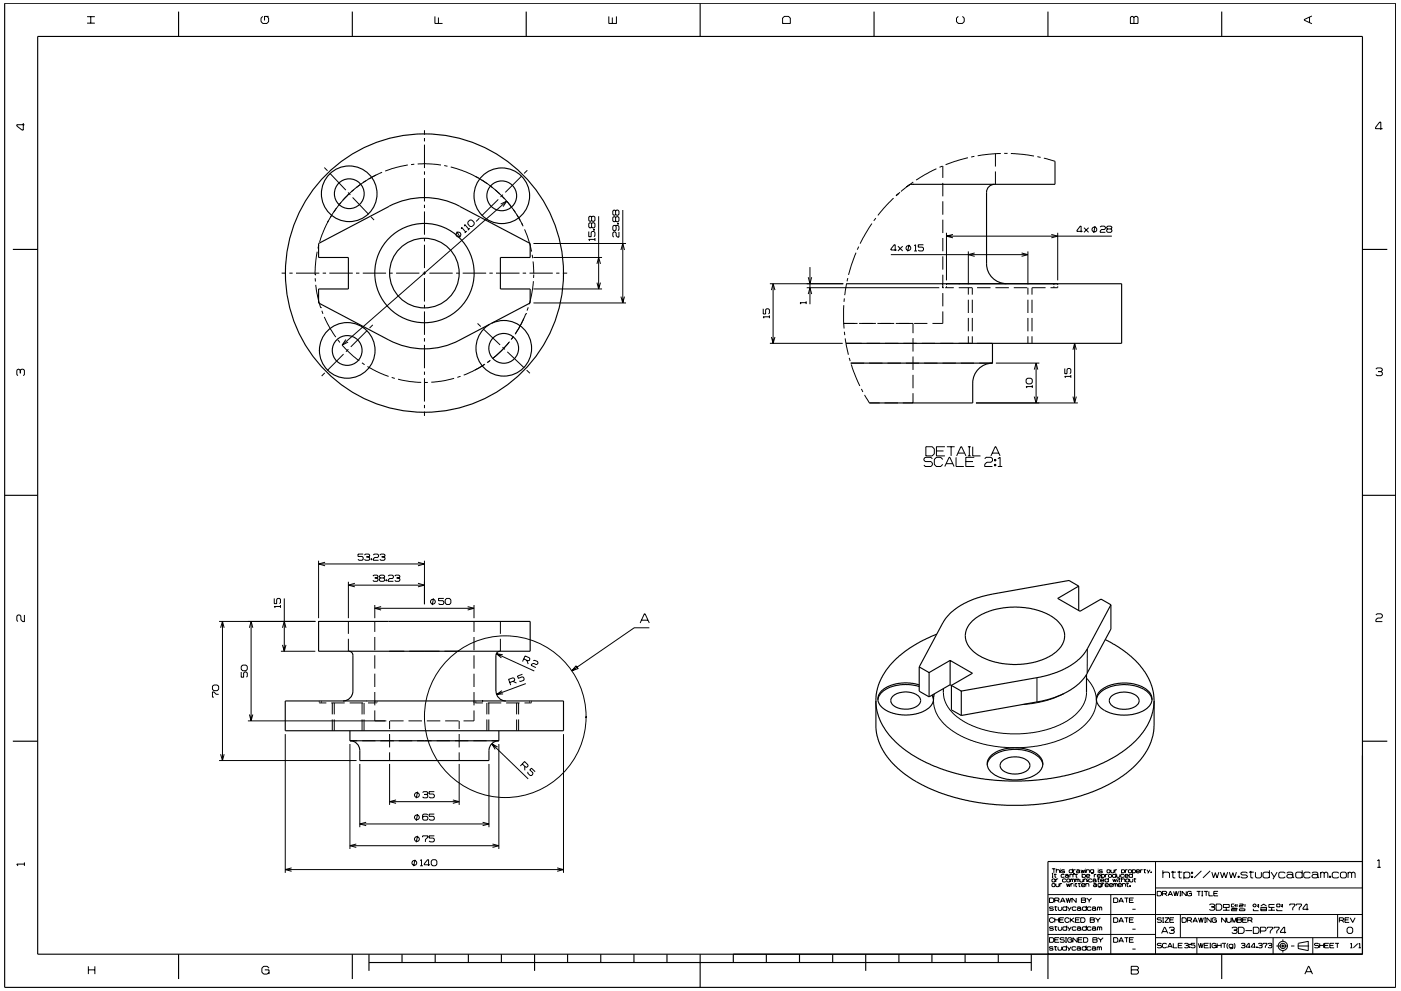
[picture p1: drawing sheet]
<svg xmlns="http://www.w3.org/2000/svg" width="420mm" height="297mm" viewBox="0 0 420 297" stroke-linecap="round" stroke-linejoin="round" font-family="sans-serif">
<g fill="none" stroke="#000" stroke-width=".3">
<path d="M26.1 6.9h2.3M26.1 5h2.3M27.2 5v1.9M78.8 4.9l-.5 .5v1.1l.5 .5h1.3l.5-.5v-1.1l-.5-.5M80.6 4.9h-1.3v1.2M130.4 4.9v2.1h2.3M131.5 5.2v1.8M182.6 4.9v2.1h2.3v-2.1M183.6 5.2v1.8M234.7 5.4l.5-.5h1.3l.5 .5v1.6h-2.3zM287.4 4.9l-.5 .5v1.1l.5 .5h1.2l.6-.5v-1.1l-.6-.5M339.3 4.9h.4l.4 .4 .3-.4h.5l.4 .4v1.7h-2.3v-1.7z"/>
<path d="M340.1 5.3v1.7M392.7 5.2v1.5M393.4 4.8l-2.2 1v.3l2.2 1M7 36.9v2.1h-.4l-1.6-1.2v-.4h2.3M127.3 39v1.4M414.6 38.6h-2.1v-.4l1.3-1.6h.3v2.3M97.3 50.2l.9 1M98.9 51.9l4.8 5.1M103.5 59.2l-3.1 3.9M104.1 58.7l-.9 .9M104.4 57.7l.7 .7M104.6 58.2l-.5 .5"/>
<path d="M105.7 59.2l4.9 5.1M107.1 56l-3 2.7M107.5 55.8l-.4 .3M107.5 55.8l-.4 .2M109.3 54.4l-1.8 1.4M109.7 54.2l-.4 .2M110.8 53.6h-.2M110.8 53.5l-1.5 .9M111 53.4l-.2 .2M111.5 53.2l-.5 .2M111.7 53l-.2 .2M112.1 52.8l-.4 .2"/>
<path d="M112.6 52.6l-.5 .2M113.7 52l-1.1 .6M114.6 51.7l-.9 .3M122.3 49.4l-3.4 .8-3.4 1.1M124.2 49.2l-.9 .1M125.3 49.2l2.5-.1 4.4 .3M127.3 41.4v1M127.3 43.4v7M127.3 51.4v1M127.3 53.4v7M133.2 49.6l1 .2M135.2 50l3.4 1.1 3.1 1.4"/>
<path d="M141.7 52.4l1.5 .8M142.6 52.9l3.6 2.2M144.6 54l2.6 1.9M147 55.7l.7 .6M147.4 56.1l1.8 1.4M148.5 56.9l.9 .8M149.4 57.7l.2 .2M149.4 59.8l-5 4.9M149.6 57.8l1.2 1.3M150.7 59l2.2 2.4M150.8 58.3l-.7 .8M151 59.2l.3 .4"/>
<path d="M156.5 52.7l-5 5M158.2 51.1l-1 .9M268 59.4l-4.7 5.2M268.9 58.5l-.2 .2M269.5 58l-.6 .5M269.9 57.6l-1 .9M271.9 56l-1.7 1.4M271.9 56h.1M272.2 55.8l-.3 .2M272.5 55.5l-.3 .3M273 55.2l-.5 .3M273 55.2h.3"/>
<path d="M273 55.2h.1M273.7 55.2h.4M273.9 54.6l-.8 .5M280.8 50.6l-6.1 3.4M282.7 49.8l-.9 .4M282.7 49.7v3.6M282.7 54.8v4M290.3 47.3l-3.9 1-2.8 1.1M292.2 46.9l-.9 .2M298.5 46.1v3.8M298.5 51.4v3.8M300.1 46l-3.7 .2-3.2 .5"/>
<path d="M301.2 46h1M303.1 46l3.8 .3 3.2 .5M311.1 46.9l1 .3M313.1 47.4l3.3 .9M95.1 75.4l-.4 2.8-.2 4.2M95.6 73.5l-.3 1M98.3 66.5l-1.7 3.6-.8 2.4M98.3 66.5l-.1 .2M98.6 66.1l-.3 .4M99.1 65.2l-.5 .9M99.6 64.4l-.5 .8M99.6 64.3l-.5 .9"/>
<path d="M100.4 63.1l-.3 .4M100.4 63.1l-.8 1.2M100.5 62.9l-.1 .2M111.2 65l1 1M127.3 61.4v1M127.3 63.4v7M127.3 71.4v.9M127.3 73.4v7M136.8 70v.1M137 69.4l1 1.8M138 69.8h.1M138 69.8l-.5-.2-.7 .4"/>
<path d="M138 69.8l.2 .6a.76 .76 0 0 1-.7 .6 .76 .76 0 0 1-.7-.5v-.4M138.3 68.6l.2-.4 1.2 1.4M139.3 67.8l.1-.5 1.2 1.4M140 69.3l-.6 .5M140.3 66.5l.7-.6 .6 .1 .6 .7v.6l-.6 .6h-.7l-.6-.8zM140.9 68.4l-.6 .6M143.8 65.4l-1 1M150.2 61.2l1.8-.9-1.1 1.6M152 60.3l-49.4 43.1M152 60.3l1.3 1.7M152.9 61.5l1.6 2.1M154 62.9l1.6 2.4"/>
<path d="M155 64.4l.2 .2M155.2 64.8l.8 1.2M155.7 65.5l.8 1.6M156.5 66.9l.2 .6M156.6 67.1l.3 .7M157.3 68.8l1 2.5 1.1 4.1M159.6 76.4l.2 1M159.9 78.4l.2 3.6M160 77.2h20.6M160 73h27.7M176.6 69.4v1.6h.7v-1.3l.2-.3h.6l.3 .3v1l-.3 .3M177.4 65.1l.3-.3 .7 .3v1l-.3 .2-.7-.2"/>
<path d="M177.4 67l.3-.2 .7 .2v1l-.3 .3h-.4l-.3-.3M177.4 65.1l-.2-.3-.6 .3v1l.3 .2 .5-.2M177.4 67l-.2-.2-.6 .2v1l.3 .3 .5-.3M177.4 65.1v1M177.4 67v1M178 68.7h.3v.3h-.3zM178 68.8h.3M178.4 71.8h-1.8l.3 .4M178.4 71.3v.9M179 79.1l.5-1.9 .6 1.9M179.5 64.8v21.8M184.5 67.6l.3 .3v.9l-.3 .3h-.4l-.3-.3v-.9l.3-.3h1.2l.3 .3v.9l-.3 .3"/>
<path d="M184.6 63.2l-.2-.2-.6 .2v1.1l.3 .2 .5-.2M184.6 65.2l-.2-.3-.6 .3v1l.3 .3 .5-.3M184.6 63.2l.3-.2h.4l.3 .2v1.1l-.3 .2-.7-.2M184.6 65.2l.3-.3 .7 .3v1l-.3 .3-.7-.3M184.6 63.2v1.1M184.6 65.2v1M185.2 66.9h.3v.3h-.3zM185.2 67h.3M185.6 69.5v1.6h-.4l-.4-.4v-.9l-.3-.3h-.4l-.3 .3v1l.3 .3M186.2 74.9l.6-1.9 .5 1.9M186.8 63v27.8M256.7 75.7l-2.2 6.7"/>
<path d="M257.5 73.9l-.4 .9M261.5 67l-3.6 6M262.6 65.4l-.6 .8M267.2 76.3h41.1M268.9 74.9h-1.7v-.3l1-1.2h.3v1.8M269.3 73.8l1.4 1.4M270.7 73.8l-1.4 1.4M272.1 73.7h.1M272.6 73.4l-.4 2M274.2 73.7l.4-.3v1.8M274.2 75.2h.8M276.9 73.4h-1.5v.7h1.3l.2 .2v.6l-.2 .3h-1l-.3-.3"/>
<path d="M282.7 60.3v4.1M282.7 65.8v4.1M282.7 71.3v4M282.7 76.8v4M283.8 69.8v14.2M283.8 70.8h49.7M285.8 70.3l-2 .5 2 .5M290.4 75.4v9.8M292.3 75.8l-1.9 .5 1.9 .5M306.4 75.8l1.9 .5-1.9 .5M308.3 75.4v9.8M315.3 70.3l1.9 .5-1.9 .5"/>
<path d="M317.2 69.8v14.2M324.7 69.3h-1.7l1-1.5h.2v1.8M325.1 68.2l1.4 1.4M326.5 68.2l-1.4 1.4M328.4 67.8l-.4 2M329.9 68.1l.3-.3h1l.3 .3v.4l-.3 .3h-.8l-.5 .4v.4h1.6M332.2 68.6l-.3-.2 .3-.6h1l.3 .3-.3 .5M332.2 68.6l-.3 .3v.4l.3 .3h1l.3-.3v-.4l-.3-.3M332.2 68.6h1M84.5 81.9h1.3M86.8 81.9h1M88.8 81.9h7"/>
<path d="M94.5 82.4h.1M94.5 83.4l.1 1M94.7 85.4l.4 2.7 1.1 4.1M96.2 92.2h.1M96.5 93.1l.4 1M96.8 81.9h1M97.2 95l1.7 3.3 1.8 2.7M98.8 81.9h7M106.8 81.9h1M108.8 81.9h7M110.1 99.1l-4.9 4.9M111.8 97.4l-1 .9"/>
<path d="M116.8 81.9h1M118.8 81.9h7M126.8 81.9h1M127.3 81.4v1M127.3 83.4v7M127.3 91.4v1M127.3 93.3v7.1M128.8 81.9h7M136.8 81.9h1M138.8 81.9h7M143.2 96.9l1 1M144.9 98.6l5.1 4.8"/>
<path d="M146.8 81.9h1M148.8 81.9h7M154.7 99.8l-.2 .4M155.5 98.5l-.8 1.3M155.8 98.1l-.3 .4M156 97.6l-.2 .5M156 97.6l-.2 .4M156.3 97.2l-.3 .4M156.4 96.9l-.1 .3M156.6 96.5l-.2 .5M156.6 96.5l-.3 .7M156.7 96.3l-.1 .2"/>
<path d="M156.8 81.9h1M156.9 95.8l-.2 .5M157.7 94h.1M157.7 94l-.8 1.8M158.4 92.1l-.3 1M158.8 81.9h7M160 84.3l-.7 4.5-.6 2.4M160 86.6h20.6M160 90.8h27.7M160.1 82.3l-.1 1M166.8 81.9h1M168.8 81.9h1.3"/>
<path d="M179 84.7l.5 1.9 .6-1.9M186.2 88.9l.6 1.9 .5-1.9M228.9 92.5v1.6h.7v-1.3l.3-.3h.6l.3 .3v1.1l-.3 .2M230.8 95h-1.9l.3 .4M230.8 94.5v.9M230.9 85h22M231.4 87l.5-1.9 .5 1.9M231.9 85.1v17.8M241.8 90.7h-1.9l.3 .4M241.8 90.3v.8M241.9 86.2h39.8M242.4 88.1l.5-1.9 .5 1.9"/>
<path d="M242.4 83.1l.5 1.9 .5-1.9M242.9 80.1v11.1M253 96.9h4.2M253.1 91.5l.1 7M253.2 89.5l-.1 1M253.2 99.4l.1 1.1M253.9 84.9l-.6 3.6M254.3 83.4l-.3 .9M257.6 96.9h5.1M263.1 96.9h5.1M268.6 96.9h5.2v3M274.1 96.9h4"/>
<path d="M282.7 85.8v.4h.4M282.7 85.1v.3M282.7 93.4v3.5h-3M282.7 82.3v4M282.7 87.8v4M283.8 85v.4M283.8 85.8v.4M286 86.2h-2.5M287.5 85h.1M287.5 86.2h4l.1 2.1M287.6 85h.1M290.4 86.2v2.1"/>
<path d="M290.4 89.8v4M290.4 95.3v4M291.6 89.8v4M291.6 95.3v4M293 86.2h4M298.5 86.2h4.1M304 86.2h4.1M308.3 86.2v2.1M308.3 89.8v4M308.3 95.3v4M309.5 86.2v2.1M309.5 89.8v4"/>
<path d="M309.5 95.3v4M309.5 86.2h4.1M316.1 85.1v.3M316.1 85.8v.4M317.2 85.1v.3M317.2 85.8v.4h-2.2M6.1 111l-.4-.3h-.3l-.4 .3v1.3l.4 .3M6.1 111l.3-.3h.6l.3 .3v1.3l-.3 .3M6.1 111v.9M97.4 111.8l-.9 .9M101.3 101.9l.6 .8M102.6 103.4l3.1 3.2 2 1.6"/>
<path d="M103 106.1l-4.9 5M103.7 101.8l-1.1 1.6 1.8-.9M104.5 104.7l-.7 .7M108.5 108.8l.8 .5M110.2 109.9l2.6 1.4 3.7 1.5M116.5 112.8h.1M117.5 113.1l.9 .3M119.4 113.7l3.7 .7 3.2 .2M127.3 114.6h1M127.3 101.3v1.1M127.3 103.4v7M127.3 111.4v1"/>
<path d="M127.3 113.4v7M136.2 113.4l-2.9 .7-4 .5M138.1 112.8l-.9 .3M142.9 110.7l-3.8 1.7M143.3 110.4l-.4 .3M144 110.1l-.7 .3M144.2 109.9l-.2 .2M144.6 109.7l-.4 .2M144.7 109.7l-.5 .2M145.2 109.3l-.5 .4M145.2 109.3l-.6 .4M145.5 109.1l-.3 .2"/>
<path d="M146.3 108.5l-.2 .2M146.9 108.1l-.6 .4M147.1 108l-.2 .1M147.9 107.4l-.2 .1M148.8 106.6l-.9 .8M149.6 105.9l-.8 .7M150.2 105.4l-.6 .5M150.7 104.1l.7 .6M151 104.5l-.7 .7M151.3 104.1l-1.7 1.8M151.8 103.6l-.5 .5M152.1 105.5l5.1 4.8"/>
<path d="M152.5 102.8l-1.2 1.3M152.7 102.6l-.2 .2M152.8 102.4l-.3 .4M153.4 101.6l-.1 .2M153.6 101.4l-.2 .2M153.8 101.2l-.4 .4M153.9 101l-.2 .2M153.9 101l-.3 .4M154 100.8l-.1 .2M157.9 111l1 .9M230.9 102.9h21.8M231.4 101l.5 1.9 .5-1.9"/>
<path d="M253.5 101.4l.9 4.9M253.7 102.9h4.7M254.7 107.3l.3 .9M255.1 108.8h4.1M255.3 109.2l2.6 6.5M258.3 116.6l.5 .9M259.3 118.4l1.4 2.4h3.1M259.9 102.9h4M260.6 108.8h4.1M265.4 102.9h4.1M266.1 108.8h4.1M270.9 102.9h4"/>
<path d="M271.6 108.8h4.1M273.8 117.9v2.9h-3M273.8 101.3v4.1M273.8 106.8v4.1M273.8 112.4v4M276.4 102.9h4M277.2 108.8h4M281.9 102.9h4M282.7 108.8h4M287.4 102.9h4M288.2 108.8h3.9M290.4 100.8v2.1"/>
<path d="M291.6 100.8v2.1M292.9 102.9h4.7M293.7 108.8h3.9M298.7 108.8h13M307.7 113.8l.4-.4h1.1l.4 .4v.8l-.4 .5h-1.1l-.4-.5zM308.3 100.8v2.1M309.5 100.8v2.1M309.6 115.9h-1.9l.3 .4M309.6 115.4v.9M310.2 110.8l.5-2 .5 2M310.2 118.9l.5 1.9 .5-1.9M310.7 108.8v12"/>
<path d="M319.3 110.5v1.5h.7v-1.3l.3-.2h.5l.3 .2v1l-.3 .3M321.1 112.8h-1.8l.3 .4M321.1 112.4v.8M321.8 118.9l.5 1.9 .5-1.9M321.8 104.8l.5-1.9 .5 1.9M322.3 102.9v17.9M412.6 110.7l.4-.4h1.2l.4 .4v.3l-.4 .4M413.3 111.4h.9M414.2 111.4l.4 .3v.6l-.4 .3h-1.2l-.4-.3M127.3 121.4v.9M127.3 123.4v1.3M265.3 120.8h4"/>
<path d="M277.7 133.9h1.9l.6 .6v1.5l-.6 .7h-1.9zM279.6 137.5l-.4-.4h-1.7l-.4 .4v.4l.4 .4h1.7l.4 .5v.6l-.4 .4h-1.7l-.4-.4M280.8 135.2h2.2M282.7 137.7l-.6-.6h-1.3l-.6 .6v1.5l.6 .6h1.3l.6-.6M283.3 139.8l1.3-2.7h.3l1.2 2.7M283.4 133.9h-2.6v2.8h2.6M283.8 139h1.9M284 133.9h2.3M285.2 133.9v2.8M286.7 137.1v2.7h2.3M286.9 136.7l1.3-2.8h.2l1.3 2.8M287.3 135.8h2"/>
<path d="M289.6 138.3h2.2M290.3 133.9h.8M290.3 136.7h.8M290.7 133.9v2.8M291.7 133.9v2.8h2.3M292.2 137.1h-2.6v2.7h2.6M292.7 120.8h30.6M295.3 137.5l.4-.4h1.5l.4 .4v.6l-.4 .5h-1.3l-.6 .6v.6h2.3M297.2 136.7l1.2-2.8h.3l1.2 2.8M297.6 135.8h1.9M298.2 139.2h.5v.4h-.5zM298.2 137.7h.5v.4h-.5z"/>
<path d="M298.4 137.7v.4M298.4 139.2v.4M299.3 139.8h1.3M299.3 137.5l.6-.4v2.7M82.3 179.4v1.5h.7v-1.2l.3-.3h.5l.3 .3v.9l-.3 .3M85.3 179.4v15.8M95.5 168.1v17.2M95.5 169h31.8M97.5 168.5l-2 .5 2 .6M104.5 174.4v10.9M104.5 175.4h22.8M106.4 174.8l-1.9 .6 1.9 .5"/>
<path d="M108.9 166.1h-1.5v.7h1.2l.3 .3v.5l-.3 .3h-.9l-.3-.3M109.3 166.4l.3-.3h1l.3 .3-.3 .5M109.9 166.9h.7M110.6 166.9l.3 .3-.3 .7h-1l-.3-.3M111.3 167.5h.2v.3h-.2zM111.4 167.5v.3M111.8 172.7l.3-.3h1l.3 .3-.3 .5M112 166.4l.2-.3h1l.3 .3v.4l-.3 .3h-.8l-.4 .4v.4h1.5M112.4 173.2h.7M113.1 173.2l.3 .3-.3 .7h-1l-.3-.3M113.9 166.4l.3-.3h1l.3 .3-.3 .5M114.1 173.2l-.3-.2 .3-.6h1l.3 .3-.3 .5"/>
<path d="M114.1 173.2h1M114.1 173.2l-.3 .3v.4l.3 .3h1l.3-.3v-.4l-.3-.3M114.5 166.9h.7M115.2 166.9l.3 .3v.4l-.3 .3h-1l-.3-.3M115.7 173.8h.3v.3h-.3zM115.9 173.8v.3M116.4 172.7l.3-.3h1l.3 .3v.4l-.3 .3h-.9l-.4 .4v.4h1.6M118.4 172.7l.3-.3h1l.2 .3-.2 .5M119 173.2h.7M119.7 173.2l.2 .3-.2 .7h-1l-.3-.3M125.3 168.5l2 .5-2 .6M125.3 174.8l2 .6-2 .5"/>
<path d="M127.3 168.1v13M130 179.4l-.4 2M133.1 179.4h-1.6v.6h1.3l.3 .3v.6l-.3 .3h-1l-.3-.3M133.5 179.8l.4-.4h.9l.4 .4v1l-.4 .4h-.9l-.4-.4zM7.3 184.3v2h-.5l-.5-.5v-1.1l-.4-.4h-.5l-.4 .4v1.2l.4 .4M65.7 186.3h28.9M66.2 188.2l.5-1.9 .5 1.9M66.7 186.3v41.7M72.8 199.4h1l.4 .4v.8l-.4 .4h-1l-.5-.4v-.8zM74.8 188.2l.5-1.9 .5 1.9M75.3 186.3v29.8M84.1 181.8h-1.8l.2 .4"/>
<path d="M84.1 181.4v.8M84.2 195.2h10.4M84.7 188.2l.6-1.9 .5 1.9M84.7 193.3l.6 1.9 .5-1.9M104.5 186.3v3.7M104.5 191.5v3.7M112.4 181.4v3.9M112.4 186.3v3.1M112.4 190.9v4M112.4 196.4v4M112.4 182.3h29.8M114.3 181.8l-1.9 .5 1.9 .5"/>
<path d="M116.7 195.2h4.5M122.8 195.2h9M129.2 180l-.1 .1a.76 .76 0 0 0 1 .9M129.2 180l.6-.4 .7 .4M129.2 180h.1M130.2 181h-.1M130.5 180h.1M130.5 180v.7l-.3 .3M133.3 195.2h4.5M140.2 181.8l2 .5-2 .5M142.2 181.4v3.9M142.2 186.3v3.1"/>
<path d="M142.2 190.9v4M142.2 196.4v4M148.8 195.9l11.4 5.2M150.1 186.3v3.7M150.1 191.5v3.7M150.8 196.3l-2-.4 1.6 1.3M157.1 197.5l1.3 .6 .4-.1 .1-.4-.1-.4-1.3-.6-.8 1.7M158 197.9l.4 1.1M159.9 198l.4-.1 .9 .4 .2 .4-.6 .5-.7-.4-.6 .2-.2 .4 1.4 .7M172.8 199.6l.6 .8-2 .7zM192 186.7l1.2-2.7h.3l1.2 2.7M192.4 185.9h1.9"/>
<path d="M194.7 188.2h-4.5l-18.8 12.9M326.1 194.5l-.1 7.3M412.6 184.3l.4-.3h1.2l.4 .3v.6l-.4 .4h-1.1l-.5 .5v.5h2M63.7 205.7l.4-.4h1l.5 .4v.9l-.5 .4h-1l-.4-.4zM65.6 208.1h-.7l-.8-.7h-.4v1.6h.4M72.3 201.4v1.6h.8v-1.3l.2-.3h.6l.3 .3v1l-.3 .3M74.3 216.1h41.6M74.8 214.2l.5 1.9 .5-1.9M95.8 210.5v.2h2.1M95.8 210.1v.2M96.4 210.1v.2M96.4 210.5v.2"/>
<path d="M99.4 210.7h4M99.7 210.7v3.4M99.7 215.6v3.4M100.2 210.7v3.4M100.2 215.6v3.4M104.9 210.7h4M108.6 210.7v3.4M108.6 215.6v3.4M109.2 210.7v3.4M109.2 215.6v3.4M110.4 210.7h2.2M112.4 201.9v4"/>
<path d="M112.4 207.4v4M112.4 212.9v3.2M112.5 210.1v.2M112.5 210.5v.2M113.1 210.5l-.2 .2M113.1 210.1v.2M116.8 216.1v2.4M117 216.1h4M122.5 216.1h4M128 216.1h4M133.5 216.1h4M137.7 216.1v2.4"/>
<path d="M142.1 210.5l.2 .2M142.1 210.1v.2M142.2 201.9v4M142.2 207.4v4M142.2 212.9v3.2h-3.2M142.5 210.7h2.3M142.7 210.1v.2M142.7 210.5v.2M144.6 210.1h.1M146 210.7v3.4M146 215.6v3.4M146.3 210.7h4"/>
<path d="M146.6 210.7v3.4M146.6 215.6v3.4M150.5 207l-1.6 1.2 2-.2M151.8 210.7h4M152.9 204.6l1.3-.5 .2-.4-.2-.4-.3-.1-1.4 .4 .7 1.8M153.8 204.2l1.1 .5M154.9 210.7v3.4M154.9 215.6v3.4M155.5 210.7v3.4M155.5 215.6v3.4M156.7 202.1l-1.5 .5 .2 .7 1.2-.4 .4 .1 .2 .6-.1 .3-1 .4-.4-.2M157.7 204.9l-8.8 3.3"/>
<path d="M158.8 210.1v.2M158.8 210.5v.2M159.4 210.1v.2M159.4 210.5v.2h-2.1M280.2 208l-.2 3 .9 3 2.1 2.9 2.7 2.3 3.6 1.9 5.6 2 4.6 .8 4.8 .2M282.9 207.6l.4 2.4 1.2 2.2 2 2.2 2.3 1.7 2.6 1.4 4 1.4 4.1 .8 3.4 .3 4.3-.1 4.6-.7 3.2-.8 3.8-1.6 2.8-1.8 2.6-2.7 1.3-2.5 .3-2.2M311 203.1v7.3M319 207.9l-3.4 1.5-2.2 .7-6.5 1.1M325.8 203.3l2.1 2.8 .7 2 .2 1.5M328.8 209.7l-.1 1.7-.5 1.7-1.1 2.2-1.9 2.2-2.6 2-3.9 1.9-4.5 1.6-4.5 .8-5.2 .3M65.7 228h41.2M66.2 226.1l.5 1.9 .5-1.9"/>
<path d="M85.6 220.1v41.5M104.9 223v31.5M104.9 222h2.2M107.9 229v18.9M108.6 222h4M114.1 222h4M116.8 220v4M116.8 225.5v2.5M116.8 229v12.3M118.8 239.8l-2 .5 2 .5M119.6 222h4M124.7 238.9v.1"/>
<path d="M125.1 222h4.4M125.2 237.3l-.4 2M126.7 237.6l.3-.3h1l.3 .3-.3 .5M127.3 238.1h.7M128 238.1l.3 .3v.4l-.3 .3h-1l-.3-.3M130.3 237.3h-1.6v.7h1.3l.3 .3v.5l-.3 .3h-1l-.3-.3M130.9 222h4.1M135.8 239.8l1.9 .5-1.9 .5M136.4 222h4.1M137.7 220v4M137.7 225.5v2.5M137.7 229v12.3"/>
<path d="M141.9 222h4.1M146.6 229v18.9M147.4 222h2.2M147.5 222.9l10.9 10.6M149.2 223.9l-1.7-1 1 1.7M149.6 223v31.5M156.6 229l1 1h.5l.3-.3-.1-.5-1-.9-1.3 1.3M157.4 229.7v1.2M160.5 231.3l-1.1-1-.5 .5 .9 .8v.4l-.4 .5h-.4l-.7-.7v-.4M169 220.1v41.5M7.3 258.5v1M7.3 259h-2.3l.4 .5"/>
<path d="M104.9 253.5h44.7M106.8 253l-1.9 .5 1.9 .5M107.9 247h38.7M109.8 246.5l-1.9 .5 1.9 .5M116.8 240.3h20.9M123.6 259h.1M123.6 259l.3 .3M123.9 258l-.3 .3v.7M123.9 259.3h.1M124 258h.6l.4 .4-.1 .6M124 258h-.1M124.4 251.2a.72 .72 0 0 0 .6 1 .72 .72 0 0 0 .7-1"/>
<path d="M124.4 251.2h.1M124.5 257.7l-.5 1.9M124.7 250.9l-.3 .3M124.7 244.3h.1M124.7 250.8h.5l.4 .4M124.7 250.8v.1M124.9 259l-.3 .3h-.6M124.9 259h.1M125.2 244l-.4 2M125.2 250.5l-.4 2M125.6 251.2h.1M126 257.9l.4-.2v1.8"/>
<path d="M126 259.5h.8M126.7 251v-.5h1.6v.5l-.7 .6v.7M128.3 244.3l-.3-.3h-1l-.3 .3v1.2l.3 .3h1l.3-.3v-.5l-.3-.3h-1l-.3 .3M128.9 259.2h-1.7l1-1.5h.3v1.8M129.3 258.1l.5-.4h.8l.4 .4v1l-.4 .4h-.8l-.5-.4zM130.3 244h-1.6v.7h1.3l.3 .3v.5l-.3 .3h-1l-.3-.3M130.3 250.5h-1.6v.7h1.3l.3 .3v.6l-.3 .2h-1l-.3-.2M144.7 246.5l1.9 .5-1.9 .5M147.7 253l1.9 .5-1.9 .5M346.5 258.2v27.8M413 258l.6-.3v2.3M413 260h1.1"/>
<path d="M85.6 260.6h83.4M87.5 260.1l-1.9 .5 1.9 .6M167.1 260.1l1.9 .5-1.9 .6M314.3 274.1h94.3M314.3 268.1h32.3M314.7 269.2h1l.3 .3v.7l-.3 .3h-1zM315.5 260.4h1M315.5 261.8h.3M315.5 263h.3M315.5 263.7l.7-.3 .2 .8-.7 .2-.2-.2zM315.5 265l.7-.2 .2 .8-.7 .2-.2-.2zM315.7 261.8v1.2"/>
<path d="M315.9 272l-.2-.2h-.7l-.3 .2 .3 .4h.7l.2 .3-.2 .2h-.7l-.3-.2M315.9 278l-.2-.2h-.7l-.3 .2 .3 .3h.7l.2 .3-.2 .2h-.7l-.3-.2M316 275.4l-.3-.3h-.6l-.4 .3v.7l.4 .4h.6l.3-.4M316.1 260.4v1.2M316.1 262.1h.8M316.2 271.8h.9M316.2 277.8h.9M316.3 275.1v1.4M316.3 275.7h1.2M316.3 269.9h1.1l.2-.5-.2-.2h-1.1v1.3M316.4 261.9v1l.4 .1M316.5 271.6v1.2l.5 .1"/>
<path d="M316.5 277.6v1.2h.5M316.6 264.8v.8l.3 .2 .7-.2v-.8M316.6 263.4v1M316.8 260.9l.8-.2 .2 .9M316.8 260.4v1.2M317.1 269.9l.6 .6M317.3 263.4l-.7 .3M317.4 271.8v.9l.2 .2h.6l.2-.2v-.9M317.4 277.8v.8l.2 .2h.6l.2-.2v-.8M317.5 275.1v1.4M317.8 275.7h1.1M317.8 264.8v1"/>
<path d="M318 270.5l.6-1.3 .8 1.3M318 260.4v.2M318 260.9v.7M318.2 270.1h1M318.5 264.8l-.7 .2M319.1 275.1h-1.3v1.4h1.3M319.2 262.3l-.2-.2-.8 .2 .2 .7 .8-.2M319.3 260.9l-.2-.2-.8 .2 .2 .3 .8 .1-.2 .3h-.6l-.2-.2M319.5 262.3l.7-.2 .2 .7M319.7 263.7l-.2-.3h-.6l-.3 .3v.5l.3 .2 .8-.2M319.7 269.2l.4 1.3 .3-1.3 .4 1.3 .4-1.3M319.8 264.8l.3 1 .3-.9 .3 .9 .2-1"/>
<path d="M319.9 263.7l.8-.3 .1 .8-.7 .2-.2-.2zM319.9 272l-.2-.2h-.8l-.2 .2v.7l.2 .2h.8l.2-.2M319.9 278l-.2-.2h-.8l-.2 .2v.6l.2 .2h.8l.2-.2M319.9 271.5v1.4M319.9 277.5v1.3M320.2 271.8l.6 .9M320.2 277.8l.6 .8M320.4 262.6l-.2-.2h-.5l-.2 .2 .2 .4 .7-.2M320.4 262.8l.2 .2M320.6 275.4l-.3-.3h-.6l-.3 .3v.7l.3 .4h.6l.3-.4M320.8 262.3l.8-.2 .2 .2v.7M320.8 262.1v.9"/>
<path d="M321 275.1v1.4M321.1 263.7l.2-.3 .3 .3M321.1 263.4v1M321.1 275.7l1.1 .8M321.2 264.8v1M321.3 271.8l-.8 1.3M321.3 277.8l-.8 1.3M321.6 260.9l-.1-.2-.9 .2 .2 .7h.7l.1-.2M321.6 260.4v1.2M321.6 263.7v.7M321.6 263.7l.3-.3 .3 .3v.7M321.9 264.8l-.7 .2"/>
<path d="M321.9 260.7v.9M322 261.8h.2l-.2 .4zM322.1 275.1l-1.1 .9M322.1 264.5v.3M322.1 265v.8M322.1 261.8l-.1 .4M322.4 264.8h.7M322.5 262.1h.7M322.5 263.7l.2-.3 .3 .3M322.5 263.4v1M322.5 275.7h1.1M322.6 260.7l-.7 .2"/>
<path d="M322.6 264.7v1l.4 .1M322.7 272l-.2-.2h-.7l-.2 .2v.7l.2 .2h.7l.2-.2M322.7 278l-.2-.2h-.7l-.2 .2v.6l.2 .2h.7l.2-.2M322.7 269.2v1.3l-1.2-1.3v1.3M322.7 261.9v1l.4 .1M322.8 260.9l.8-.2 .2 .2v.5M323 263.7v.7M323 263.7l.2-.3 .4 .3v.7M323 272l.3-.2h.6l.2 .2v.7M323 278l.3-.2h.6l.2 .2v.6M323.3 264.8h.8M323.6 264.7v1l.4 .1"/>
<path d="M323.8 261.2l-.2-.1-.8 .1 .2 .4 .8-.2M323.8 261.4l.1 .2M323.8 275.1h-1.3v1.4h1.3M323.8 263.4l.2 1 .8-.2v-.8M324.1 275.1h1l.3 .3v.7l-.3 .4h-1zM324.1 272.5l-.2-.3h-.6l-.3 .3 .3 .4h.6l.2-.2M324.1 278.4l-.2-.2h-.6l-.3 .2 .3 .4h.6l.2-.2M324.1 272.7l.2 .2M324.1 278.6l.2 .2M324.2 260.7l.3 .9 .2-.8 .3 .8 .3-.9M324.3 269.2h1.1l.2 .2-.2 .4 .2 .5-.2 .2h-1.1zM324.3 269.8h1.1"/>
<path d="M324.4 265.3h1l-.2-.5h-.7l-.1 .8 .1 .2 .9-.2M324.5 262.3l.2-.2 .8 .2-.1 .7-.9-.2M324.5 261.8v1.2M325 263.7l.2-.3h.6l.1 1M325 263.4v1M325.5 260.4v.2M325.5 260.9v.7M325.6 264.8v1M325.6 265l.8-.2 .2 1M325.8 262.6h1l-.2-.5-.8 .2v.5l.2 .2 .8-.2M325.8 260.7v.9M325.8 260.9l.8-.2 .1 .9"/>
<path d="M325.8 272l-.2-.2h-.8l-.2 .2v.7l.2 .2h.8l.2-.2M325.8 278l-.2-.2h-.8l-.2 .2v.6l.2 .2h.8l.2-.2M325.8 271.5v1.4M325.8 277.5v1.3M325.9 269.2l.7 .7M326.2 263.2v.2M326.2 263.7v.7M326.6 269.9v.6M326.9 275.1h1.1l.2 .2-.2 .4 .2 .6-.2 .2h-1.1zM326.9 275.7h1.1M327.2 278l-.2-.2h-.7l-.2 .2v.6l.2 .2h.7l.2-.2M327.2 272l-.2-.2h-.7l-.2 .2v.7l.2 .2h.7l.2-.2"/>
<path d="M327.4 269.2l-.8 .7M327.5 263.7l-.2-.3h-.7l-.1 .3 .1 .7 .9-.2M327.5 272l.2-.2h.7l.2 .9M327.5 278l.2-.2h.7l.2 .8M327.7 263.7l.2-.3h.6l.2 .8M327.9 265l.7-.2 .2 .8M328 260.9l-.2-.2-.8 .2 .2 .6h.6l.2-.2M328 260.7v.9l-.8 .2M328.2 262.1v.9M328.5 275.1l.8 .7M328.6 272.5l-.2-.3h-.7l-.2 .3 .2 .4h.7l.2-.2M328.6 278.4l-.2-.2h-.7l-.2 .2 .2 .4h.7l.2-.2"/>
<path d="M328.6 272.7l.2 .2M328.6 278.6l.2 .2M328.7 264l-.2-.2h-.6l-.2 .2 .2 .4 .8-.2M328.7 264.2l.1 .2M328.8 262.1l-.6 .2M328.8 265.4l-.2-.2-.7 .2 .2 .4 .7-.2M328.8 265.6l.2 .2M329.1 262.6h1l-.2-.5h-.6l-.2 .7 .2 .2 .8-.2M329.1 263.4h.8M329.1 272l.2-.2 .5 .2M329.1 271.8v1.1M329.1 277.8v1"/>
<path d="M329.1 278l.2-.2 .5 .2M329.3 275.8v.7M329.3 260.4v.2M329.3 260.9v.7M329.4 263.3v1l.3 .1M329.8 272l.2-.2 .4 .2v.9M329.8 272v.9M329.8 278v.8M329.8 278l.2-.2 .4 .2v.8M330 275.1l-.7 .7M330.1 263.9h1l-.2-.5h-.6l-.2 .8 .2 .2 .8-.2M330.3 265l-.2-.2-.8 .2 .1 .7h.7l.2-.2"/>
<path d="M330.3 264.8v1l-.9 .1M330.4 262.3l.1-.2 .8 .2-.2 .7-.7-.2M330.4 262.1v1.1M330.5 264.8v1M330.6 260.9l-.1-.2-.9 .2 .2 .3h.7l.1 .1-.1 .3h-.7l-.2-.2M331.2 264.8l-.7 .2M331.4 265.3h1l-.1-.5-.9 .2v.6l.2 .2 .8-.2M331.5 262.1v.9M332.1 260.7l.8 .2-.2 .7h-.6l-.1-.2zM332.2 262.1l-.7 .2M332.4 263.7l-.2-.3h-.6l-.2 .3 .2 .7 .8-.2M332.4 263.2v1.2"/>
<path d="M332.4 262.3l.8-.2 .2 .2v.5l-.8 .2zM332.7 265.3h1l-.2-.5-.8 .2v.6l.2 .2 .8-.2M333.1 268.1v17.9M333.2 260.7l.1 .9h.6l.2-.2v-.7M333.7 263.4l.3 1 .3-.8 .3 .8 .2-1M334 269.2h.9l.3 .3v.7l-.3 .3h-.9zM334 275.1h.9l.3 .3v.7l-.3 .4h-.9zM334 265l.2-.2 .4 .2M334 264.8v1M334.3 260.7v.9M334.6 265l.1-.2 .4 .2v.8M334.6 265v.8"/>
<path d="M334.6 262.3l-.2-.2-.8 .2 .2 .7 .8-.2M334.6 261.8v1.2M334.9 262.1l.2 .9 .7-.2v-.7M335 260.7l-.7 .2M335.1 263.2v.2M335.1 263.7v.7M335.4 263.4h.7M335.4 265.3h1l-.2-.5h-.7l-.1 .8 .1 .2 .9-.2M335.5 276.5l.7-1.4 .7 1.4M335.5 270.5l.7-1.3 .7 1.3M335.6 263.3v1l.4 .1M335.7 276.1h1"/>
<path d="M335.7 270.1h1M336.3 260.9l.2-.2 .8 .2-.2 .7h-.6l-.2-.2M336.3 260.7v1.1M336.3 263.2v1.2M336.3 263.7l.2-.3h.7l.2 1M336.6 265l.2-.2 .8 .2v.8M336.6 264.8v1M337.1 262.3l-.2-.2-.8 .2 .2 .7 .8-.2M337.2 275.1h1.2M337.2 269.2h1.2M337.4 262.5h1l-.2-.4h-.7l-.1 .7 .1 .2 .9-.2M337.5 260.7v.9"/>
<path d="M337.6 263.7l.8-.3 .1 .8-.7 .2-.2-.2zM337.8 264.8h.7M337.9 269.2v1.3M337.9 275.1v1.4M338.1 264.7v1l.4 .1M338.2 260.7l-.7 .2M338.4 260.9l.7-.2 .2 .2v.5l-.7 .2zM338.7 275.7h1.1M338.7 269.8h1.1M338.8 265.5l.2 .2zM338.8 263.4v.8l.2 .2 .7-.2v-.8M338.9 265.5v.2"/>
<path d="M339.6 260.9l.2-.2 .7 .2-.2 .7h-.5l-.2-.2M339.6 260.7v1.1M339.6 278.5h1M339.6 272.5h1M339.6 262.3l-.1-.2-.9 .2 .2 .7 .8-.2M339.6 261.8v1.2M340 269.2h-1.3v1.3h1.3M340 275.1h-1.3v1.4h1.3M340 263.4h.7M340.3 263.3v1l.3 .1M340.8 261.2h1l-.2-.5h-.6l-.2 .7 .2 .2h.6l.2-.2M342.1 260.7v.9"/>
<path d="M342.7 260.7l-.6 .2M342.9 260.7h.8M343.2 260.5v1l.4 .1M344 260.7l.4 .7M344.9 260.7l-.7 1.1M345.1 261.3l.2 .2zM345.2 261.3v.2M346.5 266.2h62.1M347 267.2h1l.3 .3v.7l-.3 .3h-1zM348.3 275.3l-.2-.2h-.8l-.3 .4 .3 .2h.8l.2 .6-.2 .2h-.8l-.3-.2M348.4 279.8l.8-1.9 1 1.9M348.6 275.1h.4"/>
<path d="M348.6 276.5h.4M348.6 267.9h1.1l.2-.5-.2-.2h-1.1v1.3M348.7 279.2h1.2M348.7 261.8l.4-.4h1.2l.4 .4v1.3M348.7 260.9v2.2M348.8 275.1v1.4M349.3 275.1h1.2l-1.2 1.4h1.2M349.4 267.9l.6 .6M350.3 268.5l.6-1.3 .8 1.3M350.5 268.1h.9M350.6 278.2l.3-.3h1l.3 .3-.3 .6M350.8 275.7h1.1"/>
<path d="M351.2 278.8h.7M351.2 261.4h1.4M351.7 261v2l.8 .1M351.9 278.8l.3 .3v.4l-.3 .3h-1l-.3-.3M352 267.2l.4 1.3 .3-1.3 .4 1.3 .3-1.3M352.1 275.1h-1.3v1.4h1.3M353.1 261.4h1.4M353.7 261v2l.7 .1M353.8 267.2h.4M353.8 268.5h.4M354 267.2v1.3M354 274.1v7"/>
<path d="M354.5 275.1h.9l.4 .3v.7l-.4 .4h-.9zM355 261.7l.4-.3h1l.4 .3v1.1l-.4 .3h-1l-.4-.3M355 261.4v2.1M355.8 267.2v1.3l-1.3-1.3v1.3M356.1 275.8h1l.2-.5-.2-.2h-1v1.4M356.6 267.8h.7v.7M356.8 275.8l.6 .7M357.3 262.6h.4v.4h-.4zM357.3 261.4h.4v.4h-.4zM357.3 267.5l-.3-.3h-.6l-.3 .3v.7l.3 .3h.6l.3-.3M357.5 261.4v.4M357.5 262.6v.4"/>
<path d="M357.8 276.5l.6-1.4 .7 1.4M358 276.1h.9M358.9 267.2h1.1M359.4 275.1l.4 1.4 .4-1.4 .3 1.4 .4-1.4M359.5 267.2v1.3M360.3 261l-2.2 2.1M360.3 267.2h.5M360.3 268.5h.5M360.5 267.2v1.3M361.1 267.2h1.1M361.2 275.1h.5M361.2 276.5h.5"/>
<path d="M361.4 275.1v1.4M361.7 267.2v1.3M362.5 267.2v1.3h1.2M362.7 271.3l.3-.3h1l.3 .3-.3 .5M362.9 261l-2.1 2.1M363.2 275.1v1.4l-1.3-1.4v1.4M363.3 271.8h.7M363.4 261.4l.5 1.7 .6-1.5 .5 1.5 .5-1.7M364 271.8l.3 .3v.4l-.3 .3h-1l-.3-.3M364 275.7h.8v.8M364 267.8h1.1M364.7 271h1.3l.4 .4v1l-.4 .4h-1.3z"/>
<path d="M364.8 275.4l-.3-.3h-.7l-.3 .3v.7l.3 .4h.7l.3-.4M365.3 267.2h-1.3v1.3h1.3M366 261.4l.6 1.7 .5-1.5 .5 1.5 .6-1.7M366.8 272.8h2M366.9 271.1h1.7v.9h-1.7zM367.6 275.1v1.4l-1.3-1.4v1.4M367.7 272v.8M367.9 275.1v1l.3 .4h.6l.4-.4v-1M368.7 261.4l.5 1.7 .5-1.5 .5 1.5 .6-1.7M369.3 272.2h1.7v.3h-1.7v.5h1.7M369.4 278.2l.3-.3h1l.3 .3-.3 .6M369.5 276.5v-1.4l.6 1.4 .7-1.4v1.4"/>
<path d="M370 278.8h.7M370.2 271h-.9v.8h.9M370.2 271.4h.4M370.6 271v.8M370.7 278.8l.3 .3v.4l-.3 .3h-1l-.3-.3M371 271v.8M371 275.1h1.1l.2 .2-.2 .4 .2 .6-.2 .2h-1.1zM371 275.7h1.1M371.3 262.6h.3v.4h-.3zM371.4 277.9h1.3l.4 .4v1.1l-.4 .4h-1.3zM371.5 262.6v.4M371.7 271h1.1v.4h-1.1v.4h1.1"/>
<path d="M371.7 272.5l1.5-.1 .2 .4-1.6 .2zM372.7 275.7h1M373.4 271v.8M373.5 278.9h2M373.9 275.1h-1.2v1.4h1.2M374.1 261.8l-.4-.4h-1.2l-.4 .4 .4 .5h1.2l.4 .5-.4 .3h-1.2l-.4-.3M374.2 275.8h1.1l.2-.5-.2-.2h-1.1v1.4M374.6 261.4h1.4M374.9 275.8l.7 .7M375.1 261v2l.7 .1M375.9 277.9h1.3l.4 .4v1.1l-.4 .4h-1.3zM375.9 272.4v.6h1.5"/>
<path d="M376 271h.5l.2 .3-.2 .5-.7-.2zM376.5 261.4v1.4l.3 .3h1.1l.4-.3v-1.4M377 271.3h.4M377 271.7h.4M377.4 271v1.1M378 279.1h1.4l.3-.3v-.6l-.3-.3h-1.4v1.9M378 272h2M378.1 272.5h1.7M378.1 272.2v.8h1.7v-.8M378.1 271.6l.9-.6 .8 .6M380.1 278.3v-.4h1.5v.4l-.6 .8v.7M380.4 272.8h2"/>
<path d="M380.7 261.8l-.3-.4h-1.3l-.3 .4v1l.3 .3h1.3l.3-.3M380.7 260.9v2.2M381.2 261.4l.9 1.4M381.4 272v.8M382.1 278.3v-.4h1.5v.4l-.7 .8v.7M382.2 271.1h-1.7v.9h1.7M382.9 271h1v.8h-1zM382.9 272.4v.6h1.7M383 261.4l-1.2 2.1M384.2 271.3h.4M384.2 271.7h.4M384.6 271v1"/>
<path d="M385.4 261.8l-.3-.4h-1.3l-.3 .4v1l.3 .3h1.3l.3-.3M385.7 279.5h-1.7l1-1.6h.3v1.9M385.9 261.8l.4-.4h1l.4 .4v1M386.8 271.4v-.4h1.6v.4l-.7 .7v.7M387.7 262.5l-.4-.4h-1l-.4 .4v.3l.4 .3h1l.4-.3M387.7 262.8l.4 .3M388.8 271.4v-.4h1.5v.4l-.7 .7v.7M390.5 261.8l-.4-.4h-1.2l-.3 .4v1l.3 .3h1.2l.4-.3M390.5 260.9v2.2M392.4 272.5h-1.7v-.3l1-1.2h.3v1.8M393 261.8l-.4-.4h-1.2l-.4 .4v1l.4 .3h1.2l.4-.3M393.4 261.8l.4-.4h1.1l.3 .4v1"/>
<path d="M395.2 262.5l-.3-.4h-1.1l-.4 .4v.3l.4 .3h1.1l.3-.3M395.2 262.8l.4 .3M396.1 261.8l.3-.4h.4l.3 .4M396.1 261.4v1.7M397.1 261.8l.4-.4 .7 .4v1.3M397.1 261.8v1.3M398.7 262.6h.4v.4h-.4zM398.9 262.6v.4M401.2 274.1v7M401.5 261.8l-.3-.4h-1.3l-.4 .4v1l.4 .3h1.3l.3-.3M401.7 275.8h1l.2-.5-.2-.2h-1v1.4M402 261.8l.4-.4h1l.4 .4v1l-.4 .3h-1l-.4-.3z"/>
<path d="M402.4 275.8l.7 .7M403.3 275.7h1.1M404.3 261.7l.3-.3 .7 .3M404.3 261.4v1.7M404.4 277.9h.9l.4 .4v1.1l-.4 .4h-.9l-.4-.4v-1.1zM404.6 275.1h-1.3v1.4h1.3M404.9 275.1l.8 1.4 .7-1.4M405.3 261.7l.4-.3h.4l.3 .3v1.4M405.3 261.7v1.4M26.5 290.7h1.9M26.5 289.6v2.4M28.4 289.6v2.4"/>
<path d="M79.4 290.7h1.3v1.3M80.7 290.2l-.6-.6h-1l-.6 .6v1.2l.6 .6h1l.6-.6M314.3 280.1h32.2M314.7 281.1h1l.3 .3v.7l-.3 .3h-1zM315.8 284l-.2-.2h-.7l-.2 .2 .2 .3h.7l.2 .2-.2 .3h-.7l-.2-.2M316.1 283.8h.9M316.3 281.7h1.1M316.5 283.6v1.1l.4 .1M317.3 283.8v.8l.2 .2 .9-.2v-.8M317.6 281.1h-1.3v1.3h1.3M319.2 281.3l-.2-.2h-.9l-.2 .2 .2 .4h.9l.2 .2-.2 .5h-.9l-.2-.2M319.5 281.1h.4"/>
<path d="M319.5 282.4h.4M319.7 281.1v1.3M319.8 284l-.2-.2h-.7l-.3 .2v.6l.3 .2h.7l.2-.2M319.8 283.4v1.4M320.1 283.8l.6 .8M320.8 281.7h.7v.7M321.2 283.8l-.7 1.2M321.5 281.4l-.4-.3h-.6l-.3 .3v.7l.3 .3h.6l.4-.3M322.7 284l-.3-.2h-.7l-.2 .2v.6l.2 .2h.7l.3-.2M323 284l.2-.2h.6l.2 .2v.6M323 281.1v1.3l-1.2-1.3v1.3M323.3 281.7h1.1"/>
<path d="M324 284.4l-.2-.2h-.6l-.2 .2 .2 .4h.6l.2-.2M324 284.6l.2 .2M324.6 281.1h-1.3v1.3h1.3M325 281.1h.9l.3 .3v.7l-.3 .3h-.9zM325.7 284l-.2-.2h-.8l-.2 .2v.6l.2 .2h.8l.2-.2M325.7 283.4v1.4M327.2 284l-.2-.2h-.8l-.2 .2v.6l.2 .2h.8l.2-.2M327.5 284l.2-.2h.6l.2 .2v.6M327.7 281.1h1.1l.3 .2-.3 .4 .3 .5-.3 .3h-1.1zM327.7 281.7h1.1M328.5 284.4l-.2-.2h-.6l-.2 .2 .2 .4h.6l.2-.2M328.5 284.6l.3 .2"/>
<path d="M329.1 283.8v1M329.1 284l.2-.2 .4 .2M329.3 281.1l.8 .7M329.7 284l.2-.2 .4 .2v.8M329.7 284v.8M330.1 281.8v.7M330.8 281.1l-.7 .7M334 281.1h.9l.3 .3v.7l-.3 .3h-.9zM335.5 282.4l.7-1.3 .7 1.3M335.7 282h1M337.2 281.1h1.2M337.9 281.1v1.3"/>
<path d="M338.7 281.7h1.1M339.3 289.6h1.7l.4 .4v.4l-.4 .3 .4 .4v.5l-.4 .4h-1.7zM339.3 290.7h1.7M339.6 284.5h1M340 281.1h-1.3v1.3h1.3M346.5 281.1h62.1M348.3 283l-.2-.3h-.8l-.3 .5 .3 .2h.8l.2 .5-.2 .2-1.1-.2M349.9 283l-.3-.3h-.7l-.3 .3v.8l.3 .3h.7l.3-.3M350.2 284.1l.6-1.4 .8 1.4M350.4 283.7h1M351.9 282.7v1.4h1.2M353.4 283.4h1"/>
<path d="M354.6 282.7h-1.2v1.4h1.2M355.2 283l.2-.3h.8l.2 .3-.2 .4M355.6 283.4h.6M356.2 283.4l.2 .2-.2 .5-1-.2M356.7 283l.2 .3zM356.7 283.8l.2 .2zM356.8 283v.3M356.8 283.8v.2M358.4 282.7h-1.2v.6h1l.2 .6-.2 .2-1-.2M358.9 281.1v4.9M359.4 282.7l.4 1.4 .3-1.4 .3 1.4 .4-1.4M361.1 283.4h1.1"/>
<path d="M362.5 282.7h-1.4v1.4h1.4M362.8 282.7h.4M362.8 284.1h.4M363 282.7v1.4M364 283.4h.7v.7M364.7 283l-.3-.3h-.6l-.3 .3v.8l.3 .3h.6l.3-.3M365 283.4h1.2M365 282.7v1.4M366.2 282.7v1.4M366.5 282.7h1.2M367.2 282.7v1.4M368.3 282.7a1.03 1.03 0 0 0 0 1.7"/>
<path d="M369.7 283.3l-.1-.3h-.8l-.2 .3 .2 .7h.8l.1-.2M369.7 283l-.1 1.4h-.8M370.1 282.7l.3 .6-.3 1.1M372.2 283l.2-.3h.8l.2 .3-.2 .4M372.7 283.4h.5M373.2 283.4l.2 .2-.2 .5h-.8l-.2-.2M375 283.9h-1.3l.7-1.2h.2v1.4M376.6 283.9h-1.3l.7-1.1h.2v1.3M376.8 283.8l.3 .2zM377 283.8v.2M377.4 283l.2-.2h.7l.2 .2-.2 .4M377.8 283.4h.5"/>
<path d="M378.3 283.4l.2 .2-.2 .5h-.7l-.2-.2M378.8 283v-.2h1.2v.2l-.5 .6v.5M380.3 283l.2-.3h.8l.2 .3-.2 .4M380.7 283.4h.6M381.3 283.4l.2 .2-.2 .5h-.8l-.2-.2M381.8 281.1v4.9M382.8 283.6h3.4M384.7 281.6v.4M384.7 283v1.1M384.7 285v.5M387.2 283.6h1M389.2 283.6h3.4"/>
<path d="M389.3 282.7l3-.5v2.7l-3-.6zM391.3 292l1.1-2.4 1.2 2.4M391.7 291.3h1.6M393.7 281.1v4.9M395.5 283l-.2-.3h-.9l-.2 .5 .2 .2h.9l.2 .5-.2 .2-1.1-.2M395.8 283.4h1.2M395.8 282.7v1.4M397 282.7v1.4M397.2 283.4h1.1M398.5 282.7h-1.3v1.4h1.3M398.8 283.4h1.1M400.1 282.7h-1.3v1.4h1.3"/>
<path d="M400.4 282.7h1.2M401.1 282.7v1.4M405 284.1h.6M405 283l.3-.3v1.4M407.2 282.8l-1.3 1.3M407.5 284.1h.6M407.5 283l.3-.3v1.4"/>
<circle cx="272.4" cy="74.4" r=".72"/>
<circle cx="328.2" cy="68.8" r=".74"/>
<circle cx="151.5" cy="214.8" r="24.2"/>
<circle cx="125" cy="238.3" r=".74"/>
<circle cx="125" cy="245" r=".74"/>
<circle cx="384.7" cy="283.5" r="1.39"/>
<circle cx="384.7" cy="283.5" r=".79"/>
</g>
<g fill="none" stroke="#000" stroke-width=".34">
<path d="M1.4 1h417.1v295h-417.1zM11.3 10.9h397.3v275.1h-397.3zM53.6 3.5v7.4M105.7 3.5v7.4M157.8 3.5v7.4M210 1v9.9M262.1 3.5v7.4M314.3 3.5v7.4M366.4 3.5v7.4M298.3 55.3a2.41 2.41 0 0 0-2.4 2.3v21.5a6 6 0 0 0 5.9 5.9M316.4 48.3v6.9h-43.4M3.9 74.8h7.4"/>
<path d="M116.7 61.8a22.9 22.9 0 0 1 21.1 0M116.7 61.9l-21.2 11.1v4.2h9M137.8 61.9l21.2 11.1v4.2h-8.9v9.4h8.9v4.2l-21.2 11.1a22.7 22.7 0 0 1-21.2 0l-21.1-11.1v-4.2h9v-9.4M408.6 74.8h7.4M147.5 96.9a8.3 8.3 0 0 1 11.9 7.9 8.3 8.3 0 0 1-12.6 6.8 8.3 8.3 0 0 1 0-14.4M253.9 85h82.5v17.9h-82.7M255.1 108.8h42.5M297.6 102.9v5.9M297.7 108.8a6 6 0 0 0-6 6v6h-31M1.4 148.5h9.9M408.6 148.5h9.9M323.5 175.7l-6.3 3.7 6.7 3.8 6.3-3.6 3 1.7"/>
<path d="M323.5 175.7l-2.9-1.7-23.6 4.2-3.9 1-4 1.7-3.6 2.4-2.1 2.3-7.7 14.3M323.5 175.7v7.3M95.5 186.3h63.5v8.9h-63.5zM104.6 195.2a1.18 1.18 0 0 1 1.2 1.2v10.7a2.97 2.97 0 0 1-2.9 3M149.9 195.2a1.18 1.18 0 0 0-1.1 1.2l-.1 10.7a3.1 3.1 0 0 0 3 3M275.7 199.9v7.3l2.9 1.7M275.7 199.9l2.9 1.7M280.9 190.1l-4.1 1.8-3.9 2.3-3.2 2.4-2.4 2.4-1.6 1.9-1.9 3.4-.9 2.9-.2 2.8M284.9 198l-6.3 3.6M291.6 186.1l2.9-2 4.2-1.5 5.4-.6 4.9 .4 2.5 .6 2.5 1 2.8 1.8 1.4 1.5 .7 1.3 .4 1.4-.1 1.6-.9 2.1-1.5 1.7-1.8 1.2-2.7 1.3-2.5 .7-3.8 .5h-3l-3.4-.4-2.8-.7-2.4-1-2.1-1.4-1.8-1.9-.9-1.8v-2.4l.7-1.7zM331.5 191.7l2.8 1.5 3.5 2.4 2.5 2.2 1.7 1.8 1.5 2 1.4 2.7 .9 2.9 .3 2.9M333.2 181.3l-7.7 14.1-1.9 2.2-3.4 2.4-3.3 1.6-4.7 1.3-23.9 4.2"/>
<path d="M333.2 181.3v7.3l-7.7 14.2-1.7 1.9-1.6 1.3-3.1 1.9-5.1 1.9-25.7 4.7M85.6 210.1h83.4v8.9h-83.4zM104.9 219v3M149.6 219v3h-22.3M262.7 210l.1 2.3 .7 2.5 1.1 2.5 1.1 1.7 3.4 3.9 4.5 3.4 5.6 2.9 3.9 1.6 3.8 1.1 7.5 1.5 8.2 .7 9-.3 7.9-1.3 6.9-2 4.7-1.9 2.6-1.4 2.7-1.7 2.7-2.1 3.7-3.9 1.4-2.2 1-2.2 .7-2.4 .2-2.6M262.7 210v8.2l.3 2.1 .6 2 1.1 2.4 1.4 2.2 2.2 2.5 2.6 2.3 2.6 1.8 3 1.7 5.1 2.3 2.6 .9 4.3 1.2 5.2 1 8.1 .8 6-.1 4.7-.3 8.9-1.6 4.8-1.5 3.9-1.6 4.1-2.1 2.5-1.6 3.1-2.5 2-2.1 1.7-2.3 1.2-2.2 1.3-4.3 .1-9.1M267.7 208.7a6.2 6.2 0 0 1 8.1 .4 2.14 2.14 0 0 1-1.6 3 5.9 5.9 0 0 1-6.8-1.3l-.2-1.1zM275.7 205.3l-2.8-.6-3.3 .1-3.5 1.1-1.9 1.3a3.4 3.4 0 0 0 1.3 5.6l3.1 1.2 3.4 .3 3.4-.5 2.5-1.2a3.5 3.5 0 0 0 1.8-4.3M275.7 205.8l-2.6-.6h-3l-2.3 .5-2.4 1.1a4.4 4.4 0 0 0-2.1 2.9M278.6 201.6v7.3M279.5 208.4l.4 1.4M282.9 206.4v1.2"/>
<path d="M284.9 205.2v-7.2l6.7 3.8-6.3 3.6M284.9 205.2l.4 .2M284.9 205.2l-6.3 3.7M285.3 205.4v7.4l3 1.7M285.3 205.4l3 1.7M288.3 207.1v7.4M325.8 202.2v5.4M328.8 209.5v.2a5.6 5.6 0 0 0 4.9 4.2l2.4 .4 3.2-.1 2.1-.5 2.3-1.1a3.4 3.4 0 0 0 1.8-3.2 3.4 3.4 0 0 0-2.1-3l-1.1-.7-2.2-.7-3.6-.3-3.8 .7-2.3 1.4a3.6 3.6 0 0 0-1.6 2.7M328.8 209.8v-.2a6 6 0 0 1 5.3-4l2.6-.4 2 .1 2.6 .5 2.4 1.2a4 4 0 0 1 1.8 2.8M333.1 208.9a6.1 6.1 0 0 1 8.3 .3 2.07 2.07 0 0 1-1.7 2.9 5.7 5.7 0 0 1-6.9-1.5l-.1-.9zM3.9 222.2h7.4M104.9 222a2.97 2.97 0 0 1 3 3v3h38.7a5.8 5.8 0 0 1 .7-4.9 3 3 0 0 1 2.3-1.1"/>
<path d="M104.9 222h22.4M296.1 229.2v-.3a6.8 6.8 0 0 1 6.1-4.1l3-.2 2.2 .3 2.4 .8 1.4 1a3.6 3.6 0 0 1 1.5 2.5M297 226.7l.9-.8 1.9-1 2-.5 2.4-.3 3.9 .5 1.7 .7 1.5 .9a3.4 3.4 0 0 1 1.4 3.3 3.4 3.4 0 0 1-2.3 2.8l-2.9 1.1-3.9 .4-3.8-.8-1.5-.8-.9-.7a3.2 3.2 0 0 1-.4-4.8zM300.5 228.2a6.2 6.2 0 0 1 8 .3 1.96 1.96 0 0 1-1.3 2.9 6.1 6.1 0 0 1-7.1-1.2l-.2-1zM408.6 222.2h7.4M408.6 258.2h-94.3v35.3M53.6 286v7.5M105.7 286v7.5M110.7 288.5h198.6M110.7 286v5M120.6 286v2.5M130.5 286v2.5"/>
<path d="M140.5 286v2.5M150.4 286v2.5M160.3 286v5M170.2 286v2.5M180.2 286v2.5M190.1 286v2.5M200 286v2.5M210 286v10M219.9 286v2.5M229.8 286v2.5M239.8 286v2.5M249.7 286v2.5"/>
<path d="M259.6 286v5M269.6 286v2.5M279.5 286v2.5M289.4 286v2.5M299.4 286v2.5M309.3 286v5M366.4 286v7.5"/>
<circle cx="104.7" cy="58.1" r="8.3"/>
<circle cx="104.8" cy="58.1" r="4.5"/>
<circle cx="150.5" cy="58.7" r="4.5"/>
<circle cx="150.5" cy="58.7" r="8.3"/>
<circle cx="127.3" cy="81.9" r="10.4"/>
<circle cx="127.3" cy="81.9" r="14.9"/>
<circle cx="127.3" cy="81.9" r="41.7"/>
<circle cx="104.1" cy="105.1" r="4.5"/>
<circle cx="104.1" cy="105" r="8.3"/>
<circle cx="151.1" cy="104.4" r="4.5"/>
</g>
</svg>
